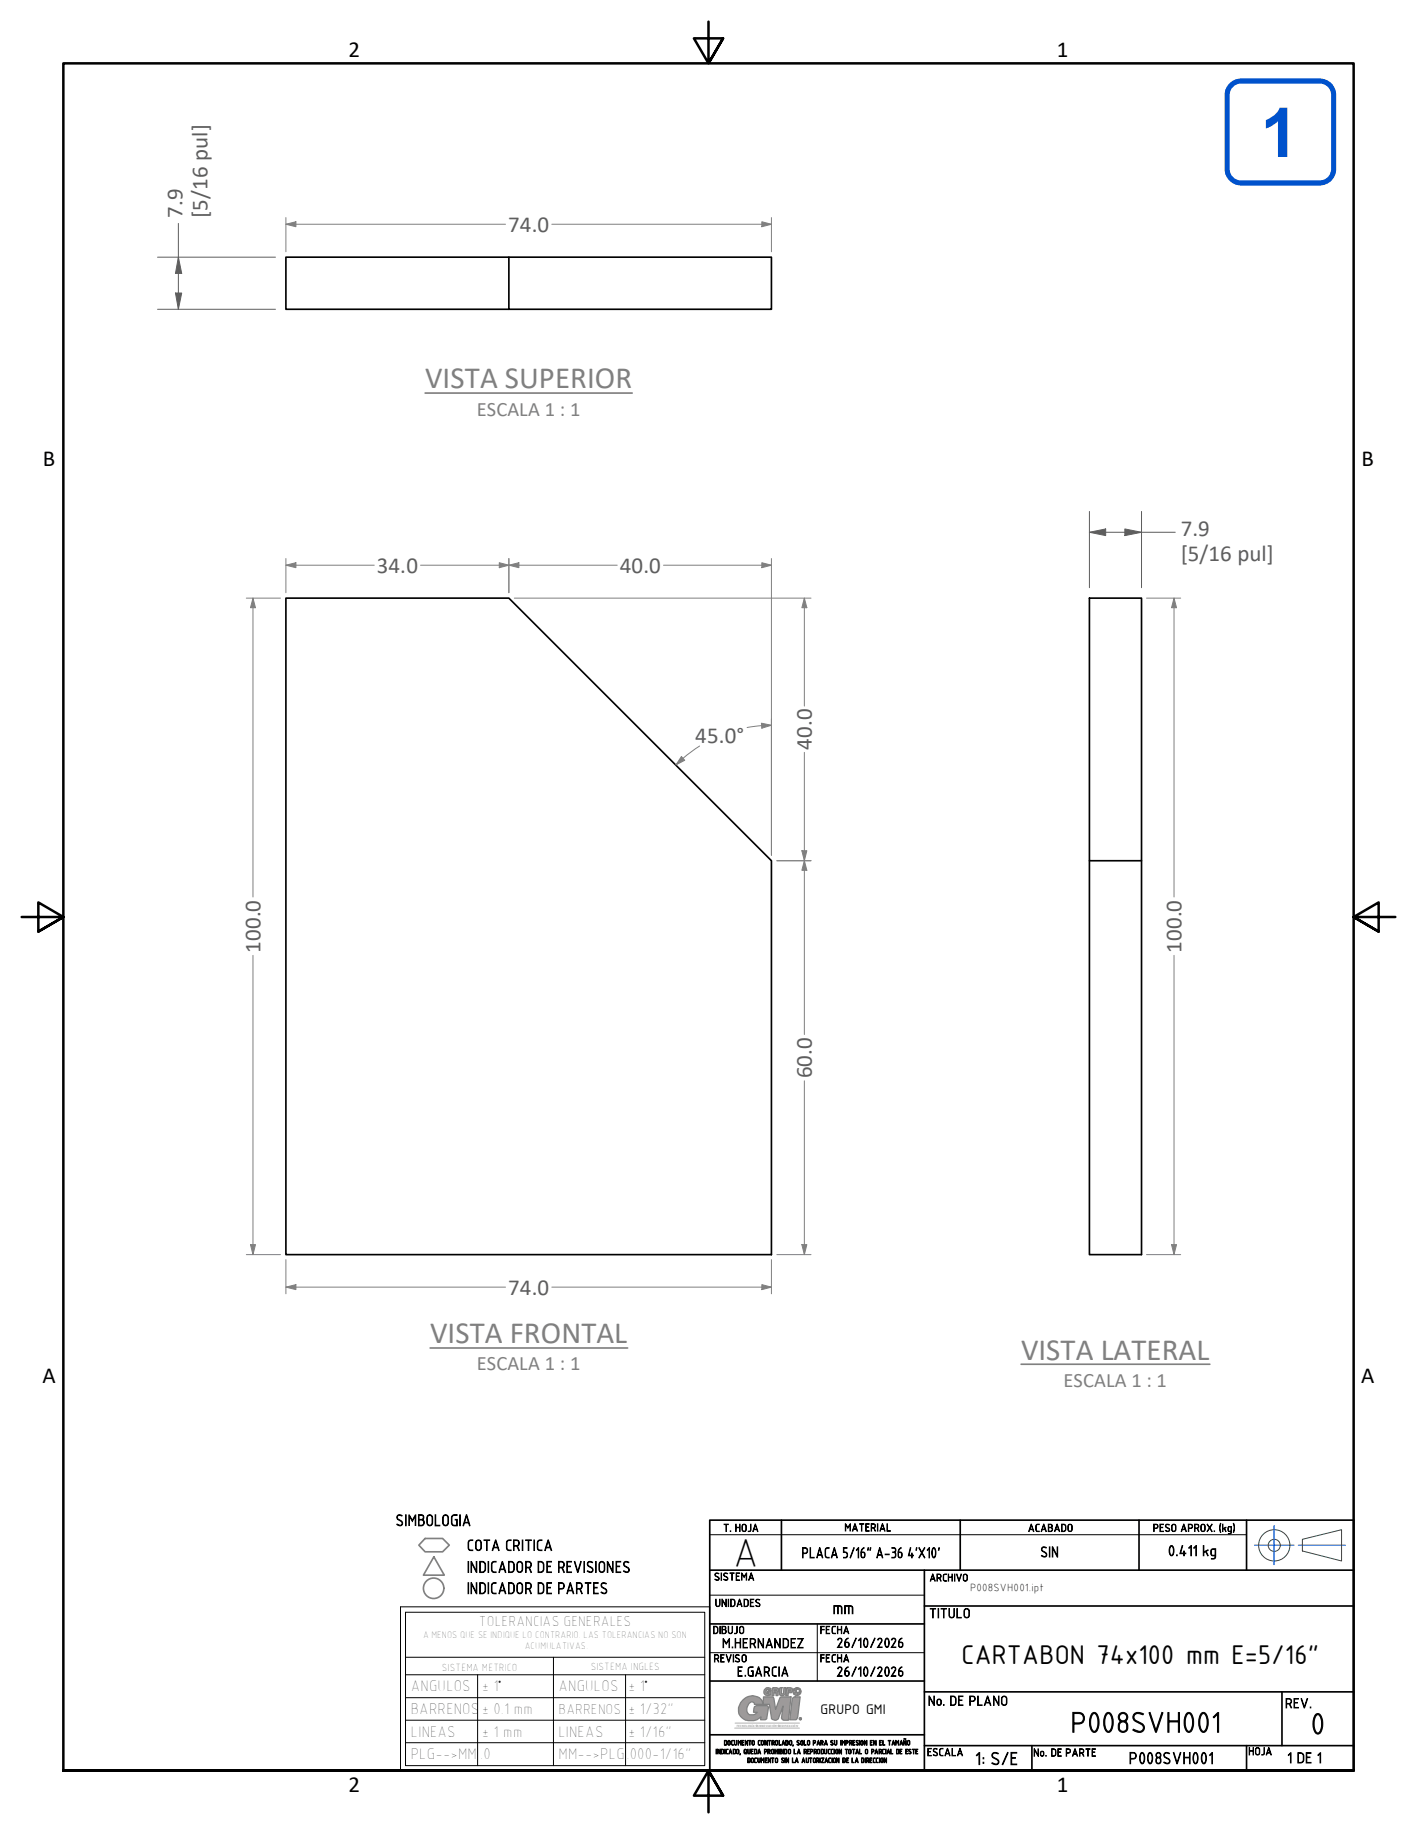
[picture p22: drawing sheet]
<svg xmlns="http://www.w3.org/2000/svg" width="216mm" height="279mm" viewBox="0 0 216 279" stroke-linecap="round" stroke-linejoin="round" font-family="sans-serif">
<defs><g id="words">
<text font-size="10.6" fill="#0052cc" x="192.1" y="23.9">1</text>
<text font-size="6.2" x="111.6" y="238.5">A</text>
<g font-size="4.7" fill="#808080">
<text x="64.8" y="59.2">VISTA SUPERIOR</text>
<text x="65.5" y="204.7">VISTA FRONTAL</text>
<text x="155.6" y="207.1">VISTA LATERAL</text>
</g>
<text font-size="4.6" x="199.6" y="264.1">0</text>
<g font-size="4.4">
<text x="146.5" y="253.4">CARTABON 74x100 mm E=5/16&quot;</text>
<text x="163.1" y="263.8">P008SVH001</text>
</g>
<g font-size="3.5">
<text x="53.1" y="8.6">2</text>
<text x="161" y="8.6">1</text>
<text x="6.5" y="71">B</text>
<text x="207.5" y="71">B</text>
<text x="6.5" y="210.7">A</text>
<text x="207.4" y="210.7">A</text>
<text x="53.1" y="273">2</text>
<text x="161" y="273">1</text>
</g>
<g font-size="3.5" fill="#5e5e5e">
<text x="27.8" y="33.2" transform="rotate(-90 27.8 33.2)">7.9</text>
<text x="31.6" y="33.2" transform="rotate(-90 31.6 33.2)">[5/16 pul]</text>
<text x="77.4" y="35.3">74.0</text>
<text x="179.9" y="81.7">7.9</text>
<text x="57.4" y="87.2">34.0</text>
<text x="94.4" y="87.2">40.0</text>
<text x="179.9" y="85.5">[5/16 pul]</text>
<text x="105.9" y="113.2">45.0°</text>
<text x="123.7" y="114.2" transform="rotate(-90 123.7 114.2)">40.0</text>
<text x="39.7" y="145.2" transform="rotate(-90 39.7 145.2)">100.0</text>
<text x="180" y="145.2" transform="rotate(-90 180 145.2)">100.0</text>
<text x="123.7" y="164.3" transform="rotate(-90 123.7 164.3)">60.0</text>
<text x="77.4" y="197.2">74.0</text>
</g>
<g font-size="3.1" fill="#808080">
<text x="72.6" y="63.3">ESCALA 1 : 1</text>
<text x="72.6" y="208.8">ESCALA 1 : 1</text>
<text x="162.1" y="211.3">ESCALA 1 : 1</text>
</g>
<g font-size="2.7">
<text x="126.8" y="245.8">mm</text>
<text x="148.5" y="268.8">1: S/E</text>
</g>
<g font-size="2.5">
<text x="60.3" y="232.4">SIMBOLOGIA</text>
<text x="71.1" y="236.2">COTA CRITICA</text>
<text x="71.1" y="239.5">INDICADOR DE REVISIONES</text>
<text x="71.1" y="242.8">INDICADOR DE PARTES</text>
<text x="62.6" y="257.7">ANGULOS</text>
<text x="73.4" y="257.7">± 1</text>
<text x="85.1" y="257.7">ANGULOS</text>
<text x="95.7" y="257.7">± 1</text>
<text x="62.6" y="261.2">BARRENOS</text>
<text x="73.4" y="261.2">± 0.1 mm</text>
<text x="95.7" y="261.2">± 1/32&quot;</text>
<text x="62.6" y="268">PLG--&gt;MM</text>
<text x="62.6" y="264.6">LINEAS</text>
<text x="73.2" y="268">.0</text>
<text x="73.4" y="264.6">± 1 mm</text>
<text x="85.1" y="264.6">LINEAS</text>
<text x="85.1" y="268">MM--&gt;PLG</text>
<text x="95.7" y="264.6">± 1/16&quot;</text>
<text x="95.9" y="268">000-1/16&quot;</text>
<text x="172" y="268.7">P008SVH001</text>
</g>
<g font-size="2.3">
<text x="122.1" y="237.3">PLACA 5/16&quot; A-36</text>
<text x="138.2" y="237.3">4'X10'</text>
<text x="158.5" y="237.2">SIN</text>
<text x="177.9" y="237">0.411 kg</text>
<text x="73" y="247.8">TOLERANCIAS GENERALES</text>
<text x="85.1" y="261.1">BARRENOS</text>
<text x="125" y="261">GRUPO GMI</text>
<text x="196.1" y="268.5">1 DE 1</text>
</g>
<g font-size="2.1">
<text x="110" y="251">M.HERNANDEZ</text>
<text x="127.4" y="251">26/10/2026</text>
<text x="141.5" y="246.4">TITULO</text>
<text x="76" y="257.7">°</text>
<text x="98.3" y="257.7">°</text>
<text x="112.3" y="255.3">E.GARCIA</text>
<text x="127.4" y="255.3">26/10/2026</text>
<text x="141.4" y="259.8">No. DE PLANO</text>
<text x="195.8" y="260.2">REV.</text>
</g>
<g font-size="1.7">
<text x="110.2" y="233.3">T. HOJA</text>
<text x="128.7" y="233.2">MATERIAL</text>
<text x="156.6" y="233.3">ACABADO</text>
<text x="175.6" y="233.3">PESO APROX. (kg)</text>
<text x="108.8" y="240.7">SISTEMA</text>
<text x="108.9" y="244.7">UNIDADES</text>
<text x="147.8" y="242.3">P008SVH001.ipt</text>
<text x="108.6" y="248.9">DIBUJO</text>
<text x="124.9" y="248.9">FECHA</text>
<text x="67.3" y="254.5">SISTEMA METRICO</text>
<text x="90" y="254.4">SISTEMA INGLES</text>
<text x="108.7" y="253.2">REVISO</text>
<text x="124.9" y="253.2">FECHA</text>
<text x="141.2" y="267.5">ESCALA</text>
<text x="157.4" y="267.5">No. DE PARTE</text>
<text x="190.2" y="267.3">HOJA</text>
</g>
<text font-size="1.6" x="141.6" y="240.9">ARCHIVO</text>
<g font-size="1.5">
<text x="64.5" y="249.6">A MENOS QUE SE INDIQUE LO CONTRARIO. LAS TOLERANCIAS NO SON</text>
<text x="79.9" y="251.2">ACUMULATIVAS.</text>
</g>
<g font-size="1.1">
<text x="109" y="267.2">INDICADO, QUEDA PROHIBIDO LA REPRODUCCION TOTAL O PARCIAL DE ESTE</text>
<text x="110.3" y="265.9">DOCUMENTO CONTROLADO, SOLO PARA SU IMPRESION EN EL TAMAÑO</text>
<text x="113.9" y="268.5">DOCUMENTO SIN LA AUTORIZACION DE LA DIRECCION</text>
</g>
<g font-size=".5" fill="#a0a0a0">
<text x="112.2" y="263.1">TECNOLOGÍA</text>
<text x="115.6" y="263.1">INNOVACIÓN</text>
<text x="118.9" y="263.1">EDIFICACIÓN</text>
</g>
</g></defs>
<path d="M64.8 59.9h31.5M65.5 205.4h30.1M155.6 207.8h28.7" fill="none" stroke="#808080" stroke-width=".25"/>
<!-- layer: Visible (ANSI) -->
<path d="M77.5 39.2h40v7.9h-40zM77.5 39.2h-33.9v7.9h33.9M43.6 91.1h33.9l40 40v60h-73.9zM166 91.1h7.9v40h-7.9zM166 131.1v60h7.9v-60" fill="none" stroke="#000" stroke-width=".25"/>
<!-- layer: Sombreado (ANSI) -->
<g fill="#9d9999">
<path d="M113.2 259a1.79 1.79 0 0 1 2.9 .2l.2 .3v-1h1.5l.4 1.9 .7-1.8 1.6-.1-.4 3.6h-.7l-.3-.4 .2-1.8-.7 1.8a.5 .5 0 0 1-.6 .4l-.5-.3-.3-2.1h-2.3v-.2l-.2-.2a1.1 1.1 0 0 0-.9 .8 1.1 1.1 0 0 0 .4 1.1h.8l.4-.3h-.6l.1-.9 .4-.2 1.7 .1 .1 .2-.3 1.7-.2 .2h-.7l.1-.4a2.15 2.15 0 0 1-3.4-.5l-.1-.4a1.91 1.91 0 0 1 .7-1.7z" fill-rule="evenodd"/>
<path d="M120.7 258.8l.4-.3h.8l-.4 3.1-.2 .4h-1z" fill-rule="evenodd"/>
<path d="M116.7 257.2a.51 .51 0 0 1 .8 .4h-.3l-.1-.2a.35 .35 0 0 0-.4 .2 .35 .35 0 0 0 .1 .4h.3l.1-.1h-.2v-.3h.5l-.1 .7-.2-.1a.55 .55 0 0 1-.7-.1 .55 .55 0 0 1 0-.7z" fill-rule="evenodd"/>
<path d="M118 257.4v.2h.3v-.2zM117.8 257.1l-.1 .1-.1 1.1h.3v-.4h.3v.4h.3v-.6l.1-.1v-.4z" fill-rule="evenodd"/>
<path d="M118.9 257.1h.2v1l.3-.1v-.9h.4l-.1 .8a.48 .48 0 0 1-.5 .4 .48 .48 0 0 1-.5-.4v-.6z" fill-rule="evenodd"/>
<path d="M120.1 257.4v.2h.4v-.2zM120 257.1l-.2 .1v1.1h.3v-.4h.3a.38 .38 0 0 0 .4-.4 .38 .38 0 0 0-.4-.4z" fill-rule="evenodd"/>
<path d="M120.9 257.4l.4 .2-.4 .5z" fill-rule="evenodd"/>
<path d="M121 258.1l.3-.3h.2v.5h-.2z" fill-rule="evenodd"/>
<path d="M121.6 257.8h.2l.1 .3-.4 .2z" fill-rule="evenodd"/>
<path d="M121.8 257.7h.2v.3z" fill-rule="evenodd"/>
<path d="M121.8 257.5l.1-.1 .1 .2h-.1z" fill-rule="evenodd"/>
<path d="M121.7 257.2l.2 .2h-.2z" fill-rule="evenodd"/>
<path d="M121.3 257.1h.3l.1 .2-.2 .1z" fill-rule="evenodd"/>
<path d="M121 257.3l.3-.2 .1 .3h-.5z" fill-rule="evenodd"/>
</g>
<g fill="#c0c0c0">
<path d="M121.9 261.8h.1v.1h-.1z" fill-rule="evenodd"/>
<path d="M122 261.8l.1 .1zM122 261.9v.1zM121.8 261.9l.1 .1zM121.8 261.8l-.1 .1zM121.9 261.7h.1z" fill-rule="evenodd"/>
</g>
<!-- layer: Borde (ANSI) -->
<path d="M107.9 3.3v6.4l-2.2-3.9h4.5l-2.3 3.9 2.3-3.9M3.3 139.7h6.4l-3.9-2.2v4.4l3.9-2.2-3.9 2.2M212.6 139.7h-6.4l3.9-2.2v4.4l-3.9-2.2 3.9 2.2M9.7 269.7v-260h196.5v260h-196.5h196.5M110.2 273.6l-2.3-3.9 2.3 3.9h-4.5l2.2-3.9v6.4" fill="none" stroke="#000" stroke-width=".38"/>
<g fill="none" stroke="#808080" stroke-width=".19">
<path d="M113.2 259a1.78 1.78 0 0 1 3.1 .5v-1h1.5l.4 1.9 .7-1.8 1.6-.1-.4 3.6h-.7l-.3-.4 .2-1.8-.7 1.8a.58 .58 0 0 1-.5 .4 .58 .58 0 0 1-.6-.4l-.3-2h-2.3v-.2l-.2-.2a1.1 1.1 0 0 0-.9 .8 1.1 1.1 0 0 0 .4 1.1h.8l.4-.3h-.6l.1-.9 .4-.2 1.7 .1 .1 .2-.3 1.7-.2 .2h-.7l.1-.4a2.15 2.15 0 0 1-3.4-.5l-.1-.4a1.91 1.91 0 0 1 .7-1.7zM116.7 257.2a.51 .51 0 0 1 .8 .4l-.3-.1a.29 .29 0 0 0-.4-.1 .29 .29 0 0 0-.1 .4 .29 .29 0 0 0 .4 .1h.1h-.2l-.1-.2 .1-.1h.5l-.1 .7-.2-.1a.55 .55 0 0 1-.8-.1 .55 .55 0 0 1 .2-.8zM117.8 257.1h.4a.35 .35 0 0 1 .4 .2 .35 .35 0 0 1-.1 .4v.6h-.3v-.4h-.3v.4h-.3l.1-1.1zM118 257.4h.3v.2h-.3zM118.9 257.1h.2v1l.3-.1v-.9h.4l-.1 .8a.48 .48 0 0 1-.5 .4 .48 .48 0 0 1-.5-.4v-.6zM119.1 257.1h.1M120 257.1h.4a.38 .38 0 0 1 .4 .4 .38 .38 0 0 1-.4 .4h-.3v.4h-.3v-1.1zM120.1 257.4h.4v.2h-.4zM120.7 258.8l.4-.3h.8l-.4 3.1-.2 .4h-1zM120.9 257.4l.4 .2-.4 .5zM121 258.1l.3-.3h.2v.5h-.2zM121 257.3l.3-.2 .1 .3h-.5z"/>
<path d="M121.3 257.1h.3l.1 .2-.2 .1zM121.3 257.1h.1M121.6 257.8h.2l.1 .3-.4 .2zM121.7 257.2l.2 .2h-.2zM121.7 257.2h.1M121.8 257.5l.1-.1 .1 .2h-.1zM121.8 257.7h.1a.16 .16 0 0 1 .1 .1 .16 .16 0 0 1-.1 .2zM121.9 261.8h.1v.1h-.1zM121.9 261.9h.1"/>
<circle cx="122" cy="261.8" r=".16"/>
</g>
<g fill="none" stroke="#c0c0c0" stroke-width=".19">
<path d="M112 263.3h9.8M112 262.5h9.8"/>
<circle cx="115.3" cy="262.9" r=".1"/>
<circle cx="118.6" cy="262.9" r=".1"/>
</g>
<!-- layer: 0 -->
<path d="M61 244.8h47.1v24.9h-47.1zM61.8 245.6h45.6v23.4h-45.6zM61.8 252.5h45.6M61.8 255.1h45.6M61.8 258.6h45.6M72.8 255.1v13.9M84.3 252.5v16.5M95.3 255.1v13.9M61.8 262.1h45.6M61.8 265.5h45.6" fill="none" stroke="#000" stroke-width=".15"/>
<!-- layer: C.Datos -->
<path d="M191.1 235.4h6.1M194.1 232.4v6M197.8 235.4h7.2" fill="none" stroke="#00f" stroke-width=".15"/>
<g fill="none" stroke="#000" stroke-width=".25">
<path d="M108.1 231.6h98.1v38.1h-98.1zM108.1 239.2h98.1M119.1 231.6v7.6M140.8 239.2v30.5M146.3 231.6v7.6M173.5 231.6v7.6M189.9 231.6v7.6M108.1 247.4h32.7M108.1 256.1h32.7M140.8 244.7h65.4M140.8 257.7h65.4M195.3 257.7v8.2"/>
<path d="M108.1 264.3h32.7M140.8 265.9h65.4M157.2 265.9v3.8M189.9 265.9v3.8"/>
</g>
<path d="M108.1 233.8h81.8M108.1 243h32.7M108.1 251.8h32.7M124.5 247.4v8.7" fill="none" stroke="#000" stroke-width=".15"/>
<g fill="none" stroke="#269900" stroke-width=".15">
<path d="M198.4 234.5l6-1.5v4.8l-6-1.5z"/>
<circle cx="194.2" cy="235.4" r="2.38"/>
<circle cx="194.2" cy="235.4" r=".92"/>
</g>
<!-- layer: 8 -->
<g fill="none" stroke="#808080" stroke-width=".25">
<path d="M64.8 234.4h2.6l1.1 1-1.1 1h-2.6l-1-1zM66.1 237.2l1.6 2.8h-3.2z"/>
<circle cx="66.1" cy="242" r="1.56"/>
</g>
<!-- layer: Cota (ANSI) -->
<path d="M122.6 189.6v1.5" fill="none" stroke="#808080" stroke-width=".15"/>
<path d="M122.2 189.6h.7l-.3 1.5z" fill="#808080"/>
<path d="M122.6 131.1v1.5M122.2 189.6h.7l-.3 1.5z" fill="none" stroke="#808080" stroke-width=".15"/>
<path d="M122.6 131.1l.3 1.5h-.7z" fill="#808080"/>
<path d="M118.4 131.1h5.2M122.6 131.1l.3 1.5h-.7zM122.6 129.6v1.5M122.6 132.6v25M122.6 164.7v24.9M118.4 191.1h5.2" fill="none" stroke="#808080" stroke-width=".15"/>
<path d="M122.2 129.6h.7l-.3 1.5z" fill="#808080"/>
<path d="M122.6 91.1v1.5M122.2 129.6h.7l-.3 1.5z" fill="none" stroke="#808080" stroke-width=".15"/>
<path d="M122.6 91.1l.3 1.5h-.7z" fill="#808080"/>
<path d="M43.6 86.1h1.5M78.4 91.1h45.2M122.6 91.1l.3 1.5h-.7zM122.6 92.6v15M122.6 114.6v15M118.4 131.1h5.2" fill="none" stroke="#808080" stroke-width=".15"/>
<path d="M43.6 86.1l1.5-.4v.8z" fill="#808080"/>
<path d="M43.6 86.1l1.5-.4v.8zM76.1 86.1h1.4" fill="none" stroke="#808080" stroke-width=".15"/>
<path d="M76.1 85.7l1.4 .4-1.4 .4z" fill="#808080"/>
<path d="M43.6 85.1v5.2M45.1 86.1h11.9M64.1 86.1h12M76.1 85.7l1.4 .4-1.4 .4zM77.5 86.1h1.6M77.5 85.1v5.2" fill="none" stroke="#808080" stroke-width=".15"/>
<path d="M77.5 86.1l1.6-.4v.8z" fill="#808080"/>
<path d="M77.5 86.1l1.6-.4v.8zM116.1 86.1h1.4" fill="none" stroke="#808080" stroke-width=".15"/>
<path d="M116.1 85.7l1.4 .4-1.4 .4z" fill="#808080"/>
<path d="M77.5 85.1v5.2M79.1 86.1h14.9M101.1 86.1h15M116.1 85.7l1.4 .4-1.4 .4zM117.5 85.1v45.2M117.5 110.5l-1.4 .1" fill="none" stroke="#808080" stroke-width=".15"/>
<path d="M116 110.2l1.5 .3-1.4 .4z" fill="#808080"/>
<path d="M104.1 115.5l-1.1 1M116 110.2l1.5 .3-1.4 .4z" fill="none" stroke="#808080" stroke-width=".15"/>
<path d="M103.8 115.3l.5 .5-1.3 .7z" fill="#808080"/>
<path d="M38.5 91.1v1.5M103.8 115.3l.5 .5-1.3 .7zM106.6 113.7l-2.5 1.8M116.1 110.5l-2.3 .3M117.5 109.5v20.8" fill="none" stroke="#808080" stroke-width=".15"/>
<path d="M38.5 91.1l.4 1.5h-.7z" fill="#808080"/>
<path d="M38.5 91.1l.4 1.5h-.7zM38.5 189.6v1.5" fill="none" stroke="#808080" stroke-width=".15"/>
<path d="M38.2 189.6h.7l-.4 1.5z" fill="#808080"/>
<path d="M37.5 91.1h5.2M38.5 92.6v44.1M38.5 145.5v44.1M37.5 191.1h5.2M38.2 189.6h.7l-.4 1.5zM43.6 196.1h1.5" fill="none" stroke="#808080" stroke-width=".15"/>
<path d="M43.6 196.1l1.5-.4v.8z" fill="#808080"/>
<path d="M43.6 196.1l1.5-.4v.8zM116.1 196.1h1.4" fill="none" stroke="#808080" stroke-width=".15"/>
<path d="M116.1 195.7l1.4 .4-1.4 .4z" fill="#808080"/>
<path d="M43.6 34.2h1.5M43.6 191.9v5.2M45.1 196.1h31.9M84.1 196.1h32M116.1 195.7l1.4 .4-1.4 .4zM117.5 191.9v5.2" fill="none" stroke="#808080" stroke-width=".15"/>
<path d="M43.6 34.2l1.5-.4v.7z" fill="#808080"/>
<path d="M43.6 34.2l1.5-.4v.7zM116.1 34.2h1.4" fill="none" stroke="#808080" stroke-width=".15"/>
<path d="M116.1 33.8l1.4 .4-1.4 .3z" fill="#808080"/>
<path d="M43.6 33.1v5.3M45.1 34.2h31.9M84.1 34.2h32M116.1 33.8l1.4 .4-1.4 .3zM117.5 33.1v5.3" fill="none" stroke="#808080" stroke-width=".15"/>
<path d="M27.2 39.2v2.5" fill="none" stroke="#5e5e5e" stroke-width=".15"/>
<path d="M27.2 39.2l.5 2.5h-1z" fill="#5e5e5e"/>
<path d="M27.2 39.2l.5 2.5h-1zM27.2 44.6v2.5" fill="none" stroke="#5e5e5e" stroke-width=".15"/>
<path d="M26.7 44.6h1l-.5 2.5z" fill="#5e5e5e"/>
<path d="M24 39.2h18M27.2 34v5.2M24 47.1h18M26.7 44.6h1l-.5 2.5zM27.2 41.7v2.9" fill="none" stroke="#5e5e5e" stroke-width=".15"/>
<path d="M178.9 91.1v1.5" fill="none" stroke="#808080" stroke-width=".15"/>
<path d="M178.9 91.1l.4 1.5h-.8z" fill="#808080"/>
<path d="M178.9 91.1l.4 1.5h-.8zM178.9 189.6v1.5" fill="none" stroke="#808080" stroke-width=".15"/>
<path d="M178.5 189.6h.8l-.4 1.5z" fill="#808080"/>
<path d="M174.7 91.1h5.2M178.9 92.6v44.1M178.9 145.5v44.1M174.7 191.1h5.2M178.5 189.6h.8l-.4 1.5z" fill="none" stroke="#808080" stroke-width=".15"/>
<path d="M171.4 81.1h2.5" fill="none" stroke="#5e5e5e" stroke-width=".15"/>
<path d="M171.4 80.6l2.5 .5-2.5 .5z" fill="#5e5e5e"/>
<path d="M166 81.1h2.5M171.4 80.6l2.5 .5-2.5 .5z" fill="none" stroke="#5e5e5e" stroke-width=".15"/>
<path d="M166 81.1l2.5-.5v1z" fill="#5e5e5e"/>
<path d="M166 77.9v11.6M173.9 77.9v11.6M166 81.1l2.5-.5v1zM168.5 81.1h2.9M173.9 81.1h5.2" fill="none" stroke="#5e5e5e" stroke-width=".15"/>
<path d="M187.6 13l.9-.6 .6-.1h12a2.12 2.12 0 0 1 2.1 2.2v11.3a2.12 2.12 0 0 1-2.1 2.1h-12a2.12 2.12 0 0 1-2.1-2.1v-11.3v-.6z" fill="none" stroke="#0052cc" stroke-width=".78" stroke-linecap="butt"/>
<use href="#words"/>
</svg>
